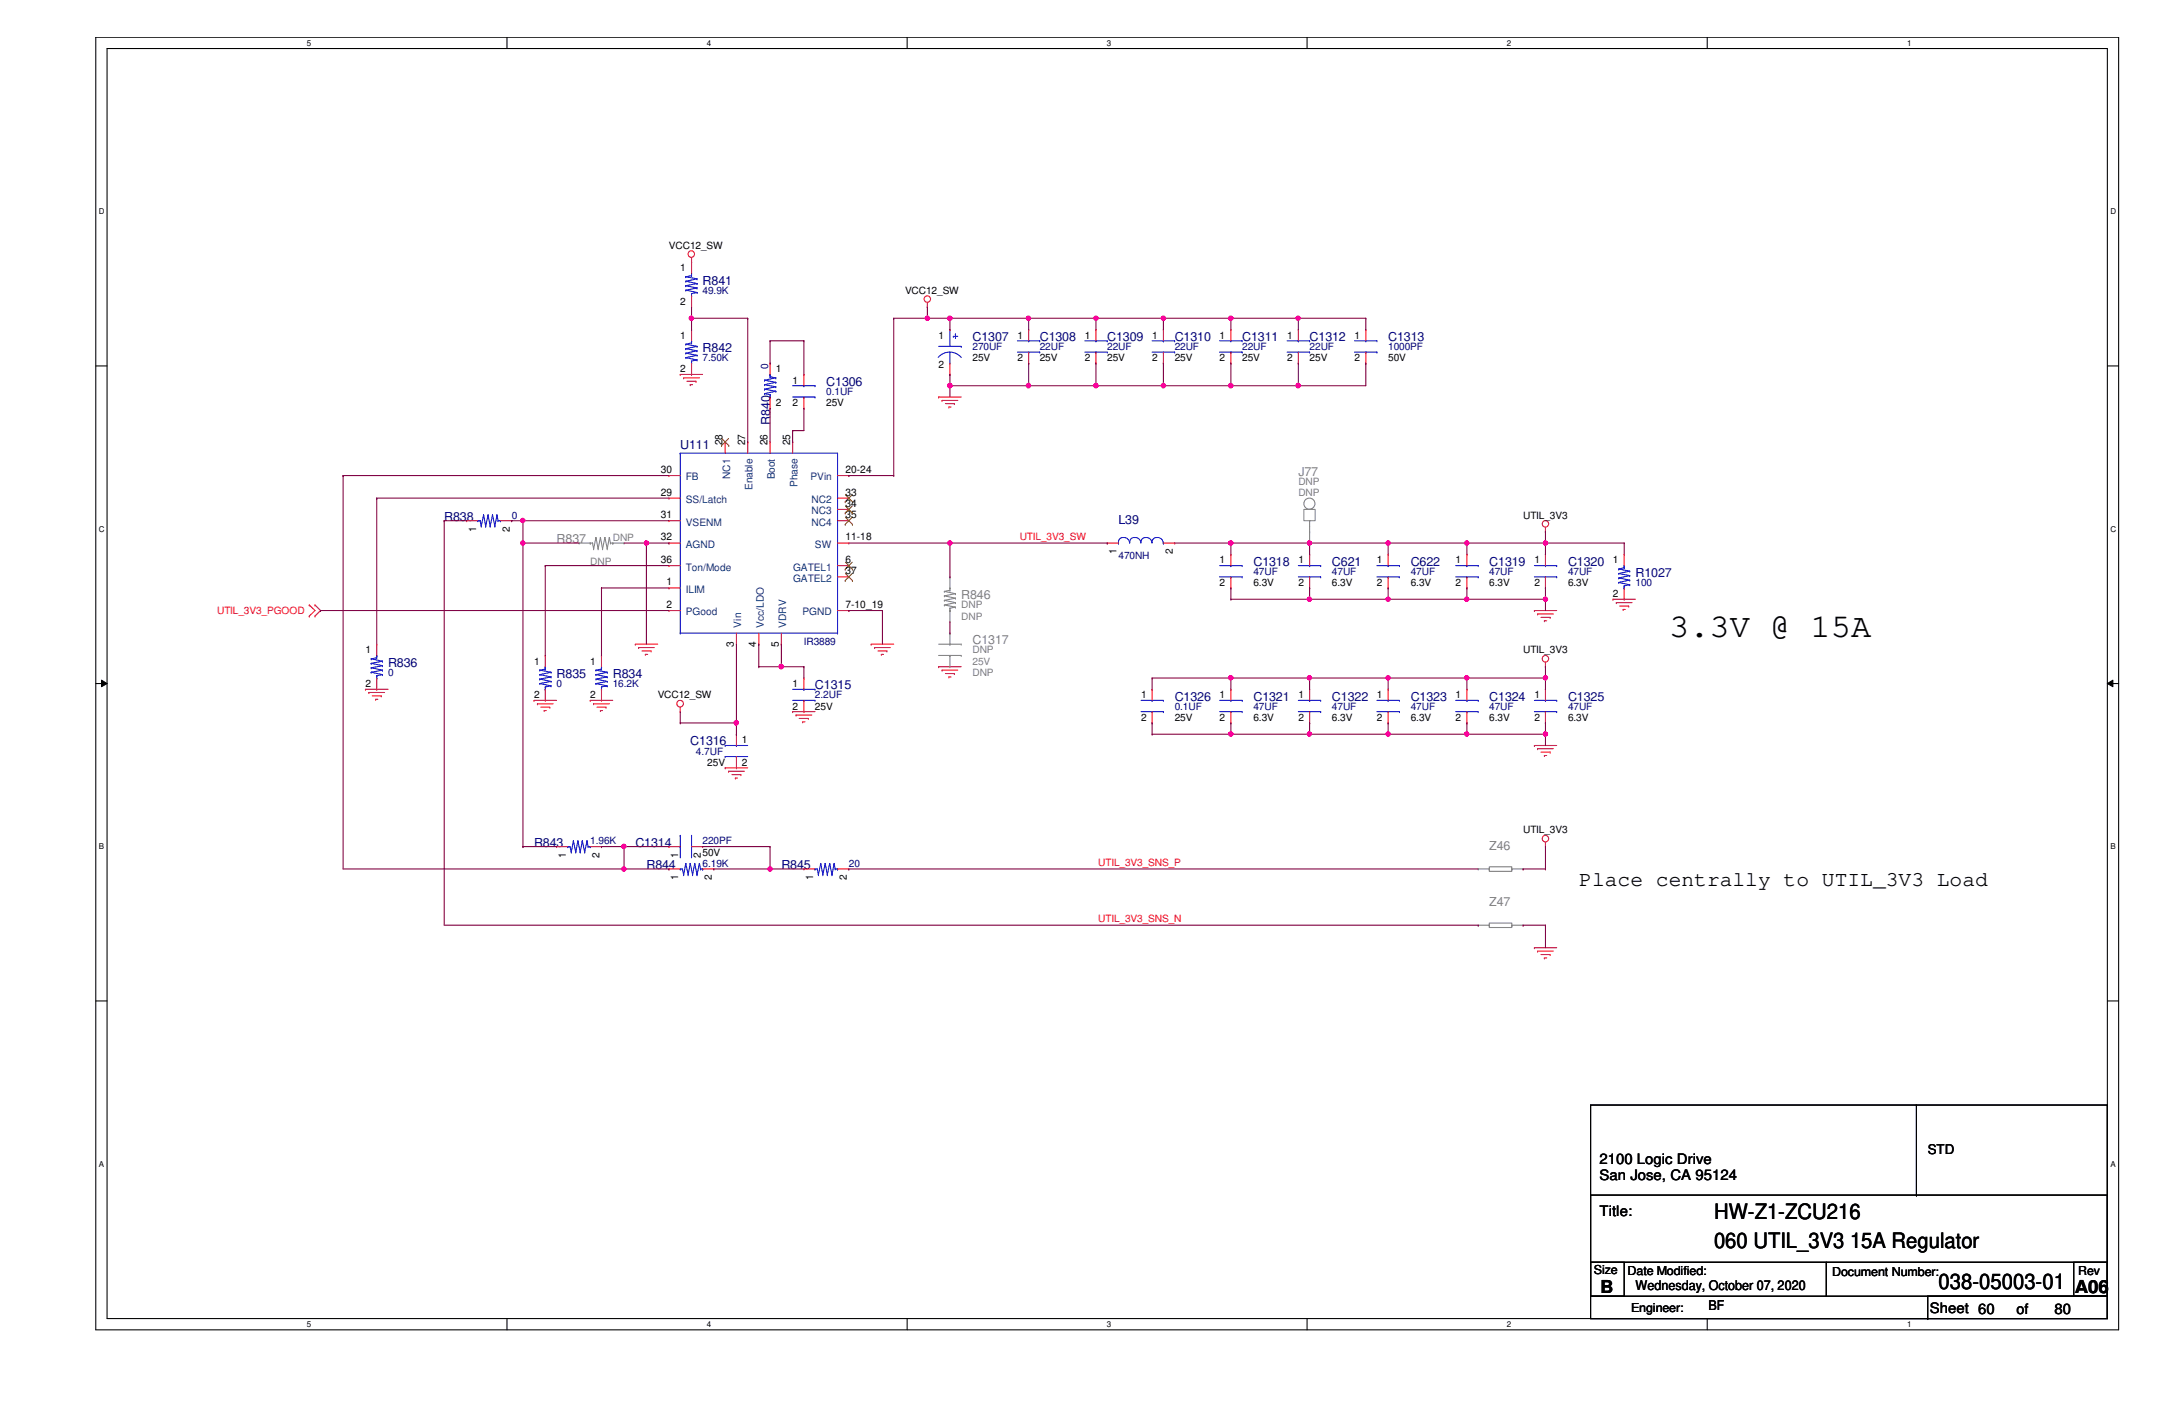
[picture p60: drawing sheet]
<svg xmlns="http://www.w3.org/2000/svg" width="432mm" height="279mm" viewBox="0 0 432 279" stroke-linecap="round" stroke-linejoin="round" font-family="sans-serif">
<defs><g id="words">
<text font-size="6.7" x="332" y="126.7">3.3V @ 15A</text>
<g font-size="4.2">
<text x="314.1" y="176.2">Place centrally to UTIL_3V3 Load</text>
<text x="340.9" y="242.4">HW-Z1-ZCU216</text>
<text x="340.9" y="248.2">060 UTIL_3V3 15A Regulator</text>
<text x="385.6" y="256.4">038-05003-01</text>
</g>
<g font-size="3.6">
<text x="318.3" y="257">B</text>
<text x="412.7" y="257">A06</text>
</g>
<g font-size="2.9">
<text x="318.1" y="231.5">2100 Logic Drive</text>
<text x="318.1" y="234.7">San Jose, CA 95124</text>
<text x="318.1" y="241.8">Title:</text>
<text x="383.8" y="261">Sheet 60</text>
<text x="401.1" y="261.2">of</text>
<text x="408.6" y="261.2">80</text>
</g>
<g font-size="2.7">
<text x="383.4" y="229.5">STD</text>
<text x="325.3" y="256.6">Wednesday, October 07, 2020</text>
<text x="339.8" y="260.6">BF</text>
</g>
<g font-size="2.5" fill="#000080">
<text x="139.7" y="56.6">R841</text>
<text x="139.7" y="70">R842</text>
<text x="193.4" y="67.8">C1307</text>
<text x="206.8" y="67.8">C1308</text>
<text x="220.2" y="67.8">C1309</text>
<text x="233.6" y="67.8">C1310</text>
<text x="247.1" y="67.8">C1311</text>
<text x="260.5" y="67.8">C1312</text>
<text x="276.1" y="67.8">C1313</text>
<text x="164.3" y="76.7">C1306</text>
<text x="135.3" y="89.2">U111</text>
<text x="153.2" y="84.5" transform="rotate(-90 153.2 84.5)">R840</text>
<text x="88.3" y="103.5">R838</text>
<text x="222.5" y="104.2">L39</text>
<text x="249.3" y="112.5">C1318</text>
<text x="264.9" y="112.5">C621</text>
<text x="280.6" y="112.5">C622</text>
<text x="296.2" y="112.5">C1319</text>
<text x="311.9" y="112.5">C1320</text>
<text x="325.3" y="114.7">R1027</text>
<text x="77.2" y="132.6">R836</text>
<text x="110.7" y="134.8">R835</text>
<text x="121.9" y="134.8">R834</text>
<text x="162.1" y="137.1">C1315</text>
<text x="233.6" y="139.3">C1326</text>
<text x="249.3" y="139.3">C1321</text>
<text x="264.9" y="139.3">C1322</text>
<text x="280.6" y="139.3">C1323</text>
<text x="296.2" y="139.3">C1324</text>
<text x="311.9" y="139.3">C1325</text>
<text x="137.3" y="148.3">C1316</text>
<text x="106.2" y="168.4">R843</text>
<text x="126.4" y="168.4">C1314</text>
<text x="128.6" y="172.8">R844</text>
<text x="155.4" y="172.8">R845</text>
</g>
<g font-size="2.5" fill="#808080">
<text x="258.2" y="94.6">J77</text>
<text x="110.7" y="108">R837</text>
<text x="191.2" y="119.2">R846</text>
<text x="193.4" y="128.1">C1317</text>
<text x="296.2" y="169">Z46</text>
<text x="296.2" y="180.2">Z47</text>
</g>
<g font-size="2.5">
<text x="317" y="253.3">Size</text>
<text x="323.7" y="253.5">Date Modified:</text>
<text x="364.4" y="253.7">Document Number:</text>
<text x="413.3" y="253.5">Rev</text>
<text x="324.4" y="260.9">Engineer:</text>
</g>
<g font-size="2">
<text x="133.1" y="49.5">VCC12_SW</text>
<text x="135.3" y="53.9">1</text>
<text x="180" y="58.4">VCC12_SW</text>
<text x="135.3" y="60.7">2</text>
<text x="135.3" y="67.4">1</text>
<text x="186.7" y="67.4">1</text>
<text x="193.4" y="71.8">25V</text>
<text x="202.4" y="67.4">1</text>
<text x="202.4" y="71.8">2</text>
<text x="206.8" y="71.8">25V</text>
<text x="215.8" y="67.4">1</text>
<text x="215.8" y="71.8">2</text>
<text x="220.2" y="71.8">25V</text>
<text x="229.2" y="67.4">1</text>
<text x="229.2" y="71.8">2</text>
<text x="233.6" y="71.8">25V</text>
<text x="242.6" y="67.4">1</text>
<text x="242.6" y="71.8">2</text>
<text x="247.1" y="71.8">25V</text>
<text x="256" y="67.4">1</text>
<text x="256" y="71.8">2</text>
<text x="260.5" y="71.8">25V</text>
<text x="269.4" y="67.4">1</text>
<text x="269.4" y="71.8">2</text>
<text x="276.1" y="71.8">50V</text>
<text x="135.3" y="74">2</text>
<text x="154.3" y="74">1</text>
<text x="157.6" y="76.3">1</text>
<text x="186.7" y="73.2">2</text>
<text x="154.3" y="80.8">2</text>
<text x="157.6" y="80.8">2</text>
<text x="164.3" y="80.8">25V</text>
<text x="143.7" y="88.6" transform="rotate(-90 143.7 88.6)">28</text>
<text x="148.2" y="88.6" transform="rotate(-90 148.2 88.6)">27</text>
<text x="152.7" y="88.6" transform="rotate(-90 152.7 88.6)">26</text>
<text x="157.1" y="88.6" transform="rotate(-90 157.1 88.6)">25</text>
<text x="131.4" y="94.1">30</text>
<text x="168.1" y="94.1">20-24</text>
<text x="131.4" y="98.6">29</text>
<text x="168.1" y="98.6">33</text>
<text x="168.1" y="100.8">34</text>
<text x="94.7" y="105.7" transform="rotate(-90 94.7 105.7)">1</text>
<text x="101.4" y="105.7" transform="rotate(-90 101.4 105.7)">2</text>
<text x="131.4" y="103">31</text>
<text x="131.4" y="107.5">32</text>
<text x="168.1" y="107.5">11-18</text>
<text x="168.1" y="103">35</text>
<text x="302.9" y="103.1">UTIL_3V3</text>
<text x="131.4" y="112">36</text>
<text x="168.1" y="112">6</text>
<text x="222.1" y="110.2" transform="rotate(-90 222.1 110.2)">1</text>
<text x="233.3" y="110.2" transform="rotate(-90 233.3 110.2)">2</text>
<text x="242.6" y="112.1">1</text>
<text x="258.2" y="112.1">1</text>
<text x="273.9" y="112.1">1</text>
<text x="289.5" y="112.1">1</text>
<text x="305.2" y="112.1">1</text>
<text x="320.8" y="112.1">1</text>
<text x="132.6" y="116.4">1</text>
<text x="168.1" y="114.2">37</text>
<text x="242.6" y="116.5">2</text>
<text x="249.3" y="116.5">6.3V</text>
<text x="258.2" y="116.5">2</text>
<text x="264.9" y="116.5">6.3V</text>
<text x="273.9" y="116.5">2</text>
<text x="280.6" y="116.5">6.3V</text>
<text x="289.5" y="116.5">2</text>
<text x="296.2" y="116.5">6.3V</text>
<text x="305.2" y="116.5">2</text>
<text x="311.9" y="116.5">6.3V</text>
<text x="320.8" y="118.7">2</text>
<text x="132.6" y="120.9">2</text>
<text x="168.1" y="120.9">7-10_19</text>
<text x="72.7" y="129.9">1</text>
<text x="146" y="128.6" transform="rotate(-90 146 128.6)">3</text>
<text x="150.4" y="128.6" transform="rotate(-90 150.4 128.6)">4</text>
<text x="154.9" y="128.6" transform="rotate(-90 154.9 128.6)">5</text>
<text x="302.9" y="129.9">UTIL_3V3</text>
<text x="72.7" y="136.7">2</text>
<text x="106.2" y="132.2">1</text>
<text x="117.4" y="132.2">1</text>
<text x="157.6" y="136.7">1</text>
<text x="106.2" y="138.9">2</text>
<text x="117.4" y="138.9">2</text>
<text x="130.8" y="138.9">VCC12_SW</text>
<text x="157.6" y="141.1">2</text>
<text x="162.1" y="141.1">25V</text>
<text x="226.9" y="138.9">1</text>
<text x="226.9" y="143.3">2</text>
<text x="233.6" y="143.3">25V</text>
<text x="242.6" y="138.9">1</text>
<text x="242.6" y="143.3">2</text>
<text x="249.3" y="143.3">6.3V</text>
<text x="258.2" y="138.9">1</text>
<text x="258.2" y="143.3">2</text>
<text x="264.9" y="143.3">6.3V</text>
<text x="273.9" y="138.9">1</text>
<text x="273.9" y="143.3">2</text>
<text x="280.6" y="143.3">6.3V</text>
<text x="289.5" y="138.9">1</text>
<text x="289.5" y="143.3">2</text>
<text x="296.2" y="143.3">6.3V</text>
<text x="305.2" y="138.9">1</text>
<text x="305.2" y="143.3">2</text>
<text x="311.9" y="143.3">6.3V</text>
<text x="147.6" y="147.8">1</text>
<text x="140.7" y="152.3">25V</text>
<text x="147.6" y="152.3">2</text>
<text x="302.9" y="165.7">UTIL_3V3</text>
<text x="112.6" y="170.6" transform="rotate(-90 112.6 170.6)">1</text>
<text x="119.3" y="170.6" transform="rotate(-90 119.3 170.6)">2</text>
<text x="134.9" y="170.6" transform="rotate(-90 134.9 170.6)">1</text>
<text x="139.4" y="170.6" transform="rotate(-90 139.4 170.6)">2</text>
<text x="139.7" y="170.2">50V</text>
<text x="134.9" y="175" transform="rotate(-90 134.9 175)">1</text>
<text x="141.6" y="175" transform="rotate(-90 141.6 175)">2</text>
<text x="161.8" y="175" transform="rotate(-90 161.8 175)">1</text>
<text x="168.4" y="175" transform="rotate(-90 168.4 175)">2</text>
</g>
<g font-size="2" fill="#000080">
<text x="139.7" y="58.4">49.9K</text>
<text x="139.7" y="71.8">7.50K</text>
<text x="193.4" y="69.6">270UF</text>
<text x="206.8" y="69.6">22UF</text>
<text x="220.2" y="69.6">22UF</text>
<text x="233.6" y="69.6">22UF</text>
<text x="247.1" y="69.6">22UF</text>
<text x="260.5" y="69.6">22UF</text>
<text x="276.1" y="69.6">1000PF</text>
<text x="152.8" y="73.4" transform="rotate(-90 152.8 73.4)">0</text>
<text x="164.3" y="78.5">0.1UF</text>
<text x="101.8" y="103.1">0</text>
<text x="222.5" y="111.2">470NH</text>
<text x="249.3" y="114.3">47UF</text>
<text x="264.9" y="114.3">47UF</text>
<text x="280.6" y="114.3">47UF</text>
<text x="296.2" y="114.3">47UF</text>
<text x="311.9" y="114.3">47UF</text>
<text x="325.3" y="116.5">100</text>
<text x="159.9" y="128.4">IR3889</text>
<text x="77.2" y="134.4">0</text>
<text x="110.7" y="136.7">0</text>
<text x="121.9" y="136.7">16.2K</text>
<text x="162.1" y="138.9">2.2UF</text>
<text x="233.6" y="141.1">0.1UF</text>
<text x="249.3" y="141.1">47UF</text>
<text x="264.9" y="141.1">47UF</text>
<text x="280.6" y="141.1">47UF</text>
<text x="296.2" y="141.1">47UF</text>
<text x="311.9" y="141.1">47UF</text>
<text x="138.4" y="150.1">4.7UF</text>
<text x="117.4" y="167.9">1.96K</text>
<text x="139.7" y="167.9">220PF</text>
<text x="139.7" y="172.4">6.19K</text>
<text x="168.8" y="172.4">20</text>
</g>
<g font-size="2" fill="#004080">
<text x="136.4" y="95.5">FB</text>
<text x="145.2" y="95.2" transform="rotate(-90 145.2 95.2)">NC1</text>
<text x="154.1" y="95.3" transform="rotate(-90 154.1 95.3)">Boot</text>
<text x="161.2" y="95.5">PVin</text>
<text x="136.4" y="100">SS/Latch</text>
<text x="149.7" y="97.5" transform="rotate(-90 149.7 97.5)">Enable</text>
<text x="158.6" y="96.9" transform="rotate(-90 158.6 96.9)">Phase</text>
<text x="161.4" y="100">NC2</text>
<text x="136.4" y="104.5">VSENM</text>
<text x="161.4" y="104.5">NC4</text>
<text x="161.4" y="102.3">NC3</text>
<text x="136.4" y="109">AGND</text>
<text x="136.4" y="113.5">Ton/Mode</text>
<text x="157.7" y="113.5">GATEL1</text>
<text x="162.1" y="109">SW</text>
<text x="136.4" y="117.9">ILIM</text>
<text x="157.7" y="115.7">GATEL2</text>
<text x="136.4" y="122.4">PGood</text>
<text x="147.4" y="124.8" transform="rotate(-90 147.4 124.8)">Vin</text>
<text x="151.9" y="124.8" transform="rotate(-90 151.9 124.8)">Vcc/LDO</text>
<text x="156.4" y="124.8" transform="rotate(-90 156.4 124.8)">VDRV</text>
<text x="159.6" y="122.4">PGND</text>
</g>
<g font-size="2" fill="#808080">
<text x="258.2" y="96.4">DNP</text>
<text x="258.2" y="98.6">DNP</text>
<text x="121.9" y="107.6">DNP</text>
<text x="117.4" y="112.3">DNP</text>
<text x="191.2" y="121">DNP</text>
<text x="191.2" y="123.2">DNP</text>
<text x="193.4" y="129.9">DNP</text>
<text x="193.4" y="132.2">25V</text>
<text x="193.4" y="134.4">DNP</text>
</g>
<g font-size="2" fill="#f00">
<text x="202.8" y="107.3">UTIL_3V3_SW</text>
<text x="43.2" y="122.1">UTIL_3V3_PGOOD</text>
<text x="218.4" y="172.1">UTIL_3V3_SNS_P</text>
<text x="218.4" y="183.3">UTIL_3V3_SNS_N</text>
</g>
<g font-size="1.6">
<text x="61" y="9.1">5</text>
<text x="140.6" y="9.1">4</text>
<text x="220.2" y="9.1">3</text>
<text x="299.7" y="9.1">2</text>
<text x="379.3" y="9.1">1</text>
<text x="19.6" y="42.6">D</text>
<text x="419.7" y="42.6">D</text>
<text x="19.6" y="105.7">C</text>
<text x="419.7" y="105.7">C</text>
<text x="19.6" y="168.9">B</text>
<text x="419.7" y="168.9">B</text>
<text x="19.6" y="232">A</text>
<text x="419.7" y="232">A</text>
<text x="61" y="263.9">5</text>
<text x="140.6" y="263.9">4</text>
<text x="220.2" y="263.9">3</text>
<text x="299.7" y="263.9">2</text>
<text x="379.3" y="263.9">1</text>
</g>
</g></defs>
<path d="M19.1 7.4h402.3v257.1h-402.3zM21.3 9.7h397.8v252.5h-397.8z" fill="none" stroke="#000" stroke-width=".21"/>
<g fill="#fff">
<path d="M61 7.7h.9v1.7h-.9z"/>
<path d="M61 262.5h.9v1.7h-.9z"/>
</g>
<path d="M100.8 7.4v2.3M100.8 262.2v2.3" fill="none" stroke="#000" stroke-width=".21"/>
<g fill="#fff">
<path d="M140.6 7.7h.9v1.7h-.9z"/>
<path d="M140.6 262.5h.9v1.7h-.9z"/>
</g>
<path d="M180.4 7.4v2.3M180.4 262.2v2.3" fill="none" stroke="#000" stroke-width=".21"/>
<g fill="#fff">
<path d="M220.2 7.7h.9v1.7h-.9z"/>
<path d="M220.2 262.5h.9v1.7h-.9z"/>
</g>
<path d="M260 7.4v2.3M260 262.2v2.3" fill="none" stroke="#000" stroke-width=".21"/>
<g fill="#fff">
<path d="M299.7 7.7h.9v1.7h-.9z"/>
<path d="M299.7 262.5h.9v1.7h-.9z"/>
</g>
<path d="M339.6 7.4v2.3M339.6 262.2v2.3" fill="none" stroke="#000" stroke-width=".21"/>
<g fill="#fff">
<path d="M379.3 7.7h.9v1.7h-.9z"/>
<path d="M379.3 262.5h.9v1.7h-.9z"/>
<path d="M19.6 41.2h1.2v1.8h-1.2z"/>
<path d="M419.7 41.2h1.2v1.8h-1.2z"/>
<path d="M19.6 104.3h1.2v1.8h-1.2z"/>
<path d="M419.7 104.3h1.2v1.8h-1.2z"/>
</g>
<path d="M19.1 72.8h2.2M419.1 72.8h2.3" fill="none" stroke="#000" stroke-width=".21"/>
<g fill="#fff">
<path d="M19.6 167.5h1.1v1.7h-1.1z"/>
<path d="M419.7 167.5h1.1v1.7h-1.1z"/>
</g>
<path d="M19.1 135.9h2.2M419.1 135.9h2.3" fill="none" stroke="#000" stroke-width=".21"/>
<path d="M20.2 135.3l1.1 .6-1.1 .7zM419.1 135.9l1.1-.6v1.3z" fill="#000"/>
<path d="M20.2 135.3l1.1 .6-1.1 .7zM419.1 135.9l1.1-.6v1.3z" fill="none" stroke="#000" stroke-width=".2"/>
<g fill="#fff">
<path d="M19.6 230.6h1.1v1.8h-1.1z"/>
<path d="M419.7 230.6h1.1v1.8h-1.1z"/>
</g>
<g fill="none" stroke="#000" stroke-width=".21">
<path d="M19.1 199.1h2.2M419.1 199.1h2.3M316.4 219.8h102.7v42.4h-102.7zM381.2 219.8v17.9M316.4 237.7h102.7v13.3h-102.7zM381.2 237.7h.1M316.4 251h46.9v6.8h-46.9zM316.4 251h6.6v6.8h-6.6zM363.3 251h55.8v6.8h-55.8zM383.4 257.8h35.7v4.4h-35.7zM412.5 251h6.6v6.8h-6.6zM316.4 262.2h67"/>
<path d="M383.4 262.2h.1"/>
</g>
<g fill="none" stroke="#f00" stroke-width=".21">
<path d="M137.5 52.1h.1M137.5 51.2v3.2M137.5 58.8v2.2M135.3 74.5h.1M135.3 74.5h4.4M136 75.1h.1M136 75.1h3.1M136.6 75.8h1.8M137.3 76.5h.1M137.3 76.5h.5M137.5 65.5h.1M137.5 74.5h.1"/>
<path d="M137.5 61h.1M137.5 65.5v2.3M137.5 72.2v2.3M138.4 75.8h.1M153.2 72.2h.1M153.2 72.2v2.3M153.2 79v2.2M159.9 74.5h.1M159.9 74.5v2.2M159.9 79v2.2M184.4 61h.1M184.4 60.2v.8"/>
<path d="M186.7 79h.1M186.7 79h4.5M187.4 79.6h.1M187.4 79.6h3.1M188.9 65.5h.1M188.9 74.5h.1M188.9 72.2v2.3M204.6 65.5h.1M204.6 72.2h.1M204.6 65.5v2.3M204.6 70v2.2M218 65.5h.1"/>
<path d="M218 72.2h.1M218 65.5v2.3M218 70v2.2M231.4 65.5h.1M231.4 72.2h.1M231.4 65.5v2.3M231.4 70v2.2M244.8 65.5h.1M244.8 72.2h.1M244.8 65.5v2.3M244.8 70v2.2M258.2 65.5h.1"/>
<path d="M258.2 72.2h.1M258.2 65.5v2.3M258.2 70v2.2M271.7 65.5h.1M271.7 72.2h.1M271.7 65.5v2.3M271.7 70v2.2M133.1 94.6h.1M133.1 99.1h.1M133.1 94.6h2.2M133.1 99.1h2.2M144.2 87.9h.1"/>
<path d="M144.2 87.9v2.2M148.7 87.9h.1M148.7 87.9v2.2M153.2 81.2h.1M153.2 87.9h.1M153.2 87.9v2.2M157.6 87.9h.1M157.6 87.9v2.2M159.9 81.2h.1M166.6 94.6h2.2M166.6 99.1h2.2M168.8 94.6h.1"/>
<path d="M168.8 99.1h.1M188 80.3h1.8M188.7 80.9h.1M188.7 80.9h.4M189.8 80.3h.1M92.8 103.5h.1M92.8 103.5h2.2M99.5 103.5h2.3M101.8 103.5h.1M133.1 103.5h.1M133.1 108h.1M133.1 112.5h.1"/>
<path d="M133.1 116.9h.1M133.1 103.5h2.2M133.1 108h2.2M133.1 112.5h2.2M133.1 116.9h2.2M166.6 103.5h2.2M166.6 108h2.2M166.6 112.5h2.2M166.6 114.7h2.2M166.6 101.3h2.2M168.8 108h.1M168.8 112.5h.1"/>
<path d="M168.8 114.7h.1M168.8 103.5h.1M168.8 101.3h.1M220.2 108h.1M220.2 108h2.3M231.4 108h2.2M233.6 108h.1M244.8 110.2h.1M244.8 116.9h.1M244.8 110.2v2.3M244.8 114.7v2.2M260.5 110.2h.1"/>
<path d="M260.5 116.9h.1M260.5 110.2v2.3M260.5 114.7v2.2M276.1 110.2h.1M276.1 116.9h.1M276.1 110.2v2.3M276.1 114.7v2.2M291.8 110.2h.1M291.8 116.9h.1M291.8 110.2v2.3M291.8 114.7v2.2M307.4 105.7h.1"/>
<path d="M307.4 110.2h.1M307.4 116.9h.1M307.4 104.9v.8M307.4 110.2v2.3M307.4 114.7v2.2M320.8 119.2h.1M320.8 119.2h4.5M321.5 119.8h.1M321.5 119.8h3.1M323 110.2h.1M323 119.2h.1M323 110.2v2.3"/>
<path d="M323 116.9v2.3M61.5 122.5h.1M61.5 120.3h.1M61.5 120.3l1.2 1.1-1.2 1.1M62.7 120.3h.1M62.7 122.5h.1M62.7 120.3l1.1 1.1-1.1 1.1M72.7 137.1h.1M72.7 137.1h4.5M73.4 137.7h.1M73.4 137.7h3.1M74 138.4h1.8"/>
<path d="M74.7 139.1h.1M74.7 139.1h.4M74.9 128.1h.1M74.9 137.1h.1M74.9 128.1v2.2M74.9 134.8v2.3M75.8 138.4h.1M106.2 139.3h.1M106.2 139.3h4.5M106.9 140h.1M106.9 140h3.1M108.5 130.3h.1"/>
<path d="M108.5 139.3h.1M108.5 130.3v2.3M108.5 137.1v2.2M117.4 139.3h.1M117.4 139.3h4.5M118.1 140h.1M118.1 140h3.1M119.6 130.3h.1M119.6 139.3h.1M119.6 130.3v2.3M119.6 137.1v2.2M126.4 128.1h.1"/>
<path d="M126.4 128.1h4.4M127 128.8h.1M127 128.8h3.1M127.7 129.5h1.8M128.4 130.1h.1M128.4 130.1h.4M129.5 129.5h.1M133.1 121.4h.1M133.1 121.4h2.2M146.5 128.1h.1M146.5 125.9v2.2M150.9 128.1h.1"/>
<path d="M150.9 125.9v2.2M155.4 128.1h.1M155.4 125.9v2.2M159.9 134.8h.1M159.9 134.8v2.3M159.9 139.3v2.2M166.6 121.4h2.2M168.8 121.4h.1M173.3 128.1h.1M173.3 128.1h4.5M173.9 128.8h.1M173.9 128.8h3.2"/>
<path d="M174.6 129.5h1.8M175.3 130.1h.1M175.3 130.1h.4M176.4 129.5h.1M186.7 132.6h.1M186.7 132.6h4.5M187.4 133.3h.1M187.4 133.3h3.1M188 133.9h1.8M188.7 134.6h.1M188.7 134.6h.4M189.8 133.9h.1"/>
<path d="M229.2 137.1h.1M229.2 137.1v2.2M244.8 137.1h.1M244.8 137.1v2.2M260.5 137.1h.1M260.5 137.1v2.2M276.1 137.1h.1M276.1 137.1v2.2M291.8 137.1h.1M291.8 137.1v2.2M305.2 121.4h.1M305.2 121.4h4.4"/>
<path d="M305.8 122.1h.1M305.8 122.1h3.1M306.5 122.8h1.8M307.2 123.4h.1M307.2 123.4h.4M307.4 132.6h.1M307.4 137.1h.1M307.4 131.7v.9M307.4 137.1v2.2M308.3 122.8h.1M322.2 120.5h1.7M322.8 121.2h.1"/>
<path d="M322.8 121.2h.5M323.9 120.5h.1M107.6 140.6h1.7M108.2 141.3h.1M108.2 141.3h.5M109.3 140.6h.1M118.7 140.6h1.8M119.4 141.3h.1M119.4 141.3h.4M120.5 140.6h.1M135.3 141.5h.1M135.3 140.6v.9"/>
<path d="M144.2 152.7h.1M144.2 152.7h4.5M144.9 153.4h.1M144.9 153.4h3.1M145.6 154.1h1.8M146.3 154.7h.1M146.3 154.7h.4M146.5 146h.1M146.5 152.7h.1M146.5 146v2.3M146.5 150.5v2.2M147.4 154.1h.1"/>
<path d="M157.6 141.5h.1M157.6 141.5h4.5M158.3 142.2h.1M158.3 142.2h3.2M159 142.9h1.8M159.6 143.6h.1M159.6 143.6h.5M159.9 141.5h.1M160.8 142.9h.1M229.2 143.8h.1M229.2 141.5v2.3M244.8 143.8h.1"/>
<path d="M244.8 141.5v2.3M260.5 143.8h.1M260.5 141.5v2.3M276.1 143.8h.1M276.1 141.5v2.3M291.8 143.8h.1M291.8 141.5v2.3M305.2 148.3h.1M305.2 148.3h4.4M305.8 148.9h.1M305.8 148.9h3.1M306.5 149.6h1.8"/>
<path d="M307.2 150.2h.1M307.2 150.2h.4M307.4 143.8h.1M307.4 141.5v2.3M308.3 149.6h.1M110.7 168.4h.1M110.7 168.4h2.2M117.4 168.4h2.2M119.6 168.4h.1M133.1 172.8h.1M133.1 168.4h.1M133.1 172.8h2.2"/>
<path d="M133.1 168.4h2.2M137.5 168.4h2.2M139.7 168.4h.1M139.7 172.8h2.3M142 172.8h.1M159.9 172.8h.1M159.9 172.8h2.2M166.6 172.8h2.2M168.8 172.8h.1M307.4 168.4h.1M307.4 167.5v.9M305.2 188.5h.1"/>
<path d="M305.2 188.5h4.4M305.8 189.1h.1M305.8 189.1h3.1M306.5 189.8h1.8M307.2 190.5h.1M307.2 190.5h.4M308.3 189.8h.1"/>
<circle cx="137.5" cy="50.5" r=".65"/>
<circle cx="184.4" cy="59.5" r=".64"/>
<circle cx="307.4" cy="104.2" r=".64"/>
<circle cx="135.3" cy="139.9" r=".66"/>
<circle cx="307.4" cy="131" r=".65"/>
<circle cx="307.4" cy="166.8" r=".65"/>
</g>
<g fill="none" stroke="#00f" stroke-width=".21">
<path d="M136.4 57.7h.1M136.4 56.8h.1M136.4 55.9h.1M136.4 55h.1M136.4 55l2.2 .5M136.4 57.7l2.2 .5M136.4 56.8l2.2 .5M136.4 55.9l2.2 .5M137.5 54.4h.1M137.5 58.8h.1M137.5 58.4h.1M137.5 54.8h.1"/>
<path d="M137.5 54.4v.4M137.5 58.4v.4M137.5 54.8l-1.1 .2M138.6 55.5h.1M138.6 58.2h.1M138.6 57.3h.1M138.6 56.4h.1M138.6 58.2l-1.1 .2M138.6 57.3l-2.2 .4M138.6 56.4l-2.2 .4M138.6 55.5l-2.2 .4M136.4 71.1h.1"/>
<path d="M136.4 70.2h.1M136.4 69.3h.1M136.4 68.5h.1M136.4 68.5l2.2 .4M136.4 71.1l2.2 .5M136.4 70.2l2.2 .5M136.4 69.3l2.2 .5M137.5 67.8h.1M137.5 72.2h.1M137.5 71.8h.1M137.5 68.2h.1M137.5 67.8v.4"/>
<path d="M137.5 71.8v.4M137.5 68.2l-1.1 .3M138.6 68.9h.1M138.6 71.6h.1M138.6 70.7h.1M138.6 69.8h.1M138.6 71.6l-1.1 .2M138.6 70.7l-2.2 .4M138.6 69.8l-2.2 .4M138.6 68.9l-2.2 .4M152.1 75.6h.1M152.1 78.3h.1"/>
<path d="M152.1 77.4h.1M152.1 76.5h.1M152.1 78.3l1.1 .2M152.1 77.4l2.2 .4M152.1 76.5l2.2 .4M152.1 75.6l2.2 .4M153.2 74.5h.1M153.2 79h.1M153.2 78.5h.1M153.2 74.9h.1M153.2 74.5v.4M153.2 78.5v.5"/>
<path d="M153.2 74.9l1.1 .2M154.3 77.8h.1M154.3 76.9h.1M154.3 76h.1M154.3 75.1h.1M154.3 75.1l-2.2 .5M154.3 77.8l-2.2 .5M154.3 76.9l-2.2 .5M154.3 76l-2.2 .5M157.6 79h4.5M157.6 76.7h4.5M159.9 79h.1"/>
<path d="M159.9 76.7h.1M162.1 79h.1M162.1 76.7h.1M186.6 71.1a3 3 0 0 1 4.6 0M186.7 68.9h4.5M188.9 72.2h.1M188.9 65.5h.1M188.9 65.5v3.4M188.9 70v2.2M189.6 66.9h.1M189.6 66.9h.9M190 66.4h.1"/>
<path d="M190 66.4v.9M191.2 68.9h.1M202.4 70h4.4M202.4 67.8h4.4M204.6 70h.1M204.6 67.8h.1M206.8 70h.1M206.8 67.8h.1M215.8 70h4.4M215.8 67.8h4.4M218 70h.1M218 67.8h.1"/>
<path d="M220.2 70h.1M220.2 67.8h.1M229.2 70h4.4M229.2 67.8h4.4M231.4 70h.1M231.4 67.8h.1M233.6 70h.1M233.6 67.8h.1M242.6 70h4.5M242.6 67.8h4.5M244.8 70h.1M244.8 67.8h.1"/>
<path d="M247.1 70h.1M247.1 67.8h.1M256 70h4.5M256 67.8h4.5M258.2 70h.1M258.2 67.8h.1M260.5 70h.1M260.5 67.8h.1M269.4 70h4.5M269.4 67.8h4.5M271.7 70h.1M271.7 67.8h.1"/>
<path d="M273.9 70h.1M273.9 67.8h.1M135.3 90.1h.1M135.3 90.1h31.3M135.3 90.1v35.8M166.6 90.1h.1M166.6 90.1v35.8M95 103.5h.1M95 103.5h.5M95.5 103.5h.1M95.5 103.5l.2 1.1M95.7 104.6h.1"/>
<path d="M96.2 102.4h.1M96.2 102.4l-.5 2.2M96.2 102.4l.4 2.2M96.6 104.6h.1M97.1 102.4h.1M97.1 102.4l.4 2.2M97.1 102.4l-.5 2.2M97.5 104.6h.1M98 102.4h.1M98 102.4l.4 2.2M98 102.4l-.5 2.2M98.4 104.6h.1"/>
<path d="M98.8 102.4h.1M98.8 102.4l.3 1.1M98.8 102.4l-.4 2.2M99.1 103.5h.1M99.1 103.5h.4M99.5 103.5h.1M222.5 108h.1M223.5 106.9a.9 .9 0 0 0-1 1M223.6 106.9a1.09 1.09 0 0 1 1.1 1.1M225.8 106.9a.9 .9 0 0 0-1.1 1M225.8 106.9a1.09 1.09 0 0 1 1.1 1.1M228 106.9a.9 .9 0 0 0-1.1 1"/>
<path d="M228 106.9a1.08 1.08 0 0 1 1.1 1.1M229.2 107.9a1.1 1.1 0 0 1 1.1-1 1.1 1.1 0 0 1 1.1 1.1M231.4 108h.1M242.6 114.7h4.5M242.6 112.5h4.5M244.8 114.7h.1M244.8 112.5h.1M247.1 114.7h.1M247.1 112.5h.1M258.2 114.7h4.5M258.2 112.5h4.5M260.5 114.7h.1"/>
<path d="M260.5 112.5h.1M262.7 114.7h.1M262.7 112.5h.1M273.9 114.7h4.4M273.9 112.5h4.4M276.1 114.7h.1M276.1 112.5h.1M278.3 114.7h.1M278.3 112.5h.1M289.5 114.7h4.5M289.5 112.5h4.5M291.8 114.7h.1"/>
<path d="M291.8 112.5h.1M294 114.7h.1M294 112.5h.1M305.2 114.7h4.4M305.2 112.5h4.4M307.4 114.7h.1M307.4 112.5h.1M309.6 114.7h.1M309.6 112.5h.1M321.9 115.8h.1M321.9 114.9h.1M321.9 114h.1"/>
<path d="M321.9 113.2h.1M321.9 113.2l2.2 .4M321.9 115.8l2.2 .5M321.9 114.9l2.2 .5M321.9 114l2.2 .5M323 112.5h.1M323 116.9h.1M323 116.5h.1M323 112.9h.1M323 112.5v.4M323 116.5v.4M323 112.9l-1.1 .3"/>
<path d="M324.1 113.6h.1M324.1 116.3h.1M324.1 115.4h.1M324.1 114.5h.1M324.1 116.3l-1.1 .2M324.1 115.4l-2.2 .4M324.1 114.5l-2.2 .4M324.1 113.6l-2.2 .4M73.8 133.7h.1M73.8 132.8h.1M73.8 131.9h.1M73.8 131h.1"/>
<path d="M73.8 131l2.3 .5M73.8 133.7l2.3 .5M73.8 132.8l2.3 .5M73.8 131.9l2.3 .5M74.9 130.3h.1M74.9 134.8h.1M74.9 134.4h.1M74.9 130.8h.1M74.9 130.3v.5M74.9 134.4v.4M74.9 130.8l-1.1 .2M76.1 131.5h.1"/>
<path d="M76.1 134.2h.1M76.1 133.3h.1M76.1 132.4h.1M76.1 134.2l-1.2 .2M76.1 133.3l-2.3 .4M76.1 132.4l-2.3 .4M76.1 131.5l-2.3 .4M107.4 135.9h.1M107.4 135h.1M107.4 134.2h.1M107.4 133.3h.1M107.4 133.3l2.2 .4"/>
<path d="M107.4 135.9l2.2 .5M107.4 135l2.2 .5M107.4 134.2l2.2 .4M108.5 132.6h.1M108.5 137.1h.1M108.5 136.6h.1M108.5 133.1h.1M108.5 132.6v.5M108.5 136.6v.5M108.5 133.1l-1.1 .2M109.6 133.7h.1M109.6 136.4h.1"/>
<path d="M109.6 135.5h.1M109.6 134.6h.1M109.6 136.4l-1.1 .2M109.6 135.5l-2.2 .4M109.6 134.6l-2.2 .4M109.6 133.7l-2.2 .5M118.5 135.9h.1M118.5 135h.1M118.5 134.2h.1M118.5 133.3h.1M118.5 133.3l2.3 .4M118.5 135.9l2.3 .5"/>
<path d="M118.5 135l2.3 .5M118.5 134.2l2.3 .4M119.6 132.6h.1M119.6 137.1h.1M119.6 136.6h.1M119.6 133.1h.1M119.6 132.6v.5M119.6 136.6v.5M119.6 133.1l-1.1 .2M120.8 133.7h.1M120.8 136.4h.1M120.8 135.5h.1"/>
<path d="M120.8 134.6h.1M120.8 136.4l-1.2 .2M120.8 135.5l-2.3 .4M120.8 134.6l-2.3 .4M120.8 133.7l-2.3 .5M135.3 125.9h.1M135.3 125.9h31.3M157.6 139.3h4.5M157.6 137.1h4.5M159.9 139.3h.1M159.9 137.1h.1M162.1 139.3h.1"/>
<path d="M162.1 137.1h.1M166.6 125.9h.1M226.9 139.3h4.5M229.2 139.3h.1M231.4 139.3h.1M242.6 139.3h4.5M244.8 139.3h.1M247.1 139.3h.1M258.2 139.3h4.5M260.5 139.3h.1M262.7 139.3h.1M273.9 139.3h4.4"/>
<path d="M276.1 139.3h.1M278.3 139.3h.1M289.5 139.3h4.5M291.8 139.3h.1M294 139.3h.1M305.2 139.3h4.4M307.4 139.3h.1M309.6 139.3h.1M144.2 150.5h.1M144.2 148.3h.1M144.2 150.5h4.5M144.2 148.3h4.5"/>
<path d="M146.5 150.5h.1M146.5 148.3h.1M226.9 141.5h4.5M229.2 141.5h.1M231.4 141.5h.1M242.6 141.5h4.5M244.8 141.5h.1M247.1 141.5h.1M258.2 141.5h4.5M260.5 141.5h.1M262.7 141.5h.1M273.9 141.5h4.4"/>
<path d="M276.1 141.5h.1M278.3 141.5h.1M289.5 141.5h4.5M291.8 141.5h.1M294 141.5h.1M305.2 141.5h4.4M307.4 141.5h.1M309.6 141.5h.1M112.9 168.4h.1M112.9 168.4h.5M113.4 168.4h.1M113.4 168.4l.2 1.1"/>
<path d="M113.6 169.5h.1M114 167.2h.1M114 167.2l-.4 2.3M114 167.2l.5 2.3M114.5 169.5h.1M114.9 167.2h.1M114.9 167.2l.5 2.3M114.9 167.2l-.4 2.3M115.4 169.5h.1M115.8 167.2h.1M115.8 167.2l.5 2.3M115.8 167.2l-.4 2.3"/>
<path d="M116.3 169.5h.1M116.8 167.2h.1M116.8 167.2l.2 1.2M116.8 167.2l-.5 2.3M117 168.4h.1M117 168.4h.4M117.4 168.4h.1M135.3 172.8h.1M135.3 168.4h.1M135.3 166.1h.1M135.3 172.8h.4M135.3 166.1v4.5"/>
<path d="M135.7 172.8h.1M135.7 172.8l.3 1.1M136 173.9h.1M136.4 171.7h.1M136.4 171.7l-.4 2.2M136.4 171.7l.5 2.2M136.9 173.9h.1M137.3 171.7h.1M137.3 171.7l.5 2.2M137.3 171.7l-.4 2.2M137.5 168.4h.1M137.5 166.1h.1"/>
<path d="M137.5 166.1v4.5M137.8 173.9h.1M138.2 171.7h.1M138.2 171.7l.4 2.2M138.2 171.7l-.4 2.2M138.6 173.9h.1M139.1 171.7h.1M139.1 171.7l.2 1.1M139.1 171.7l-.5 2.2M139.3 172.8h.1M139.3 172.8h.4M139.7 172.8h.1"/>
<path d="M162.1 172.8h.1M162.1 172.8h.5M162.6 172.8h.1M162.6 172.8l.2 1.1M162.8 173.9h.1M163.2 171.7h.1M163.2 171.7l-.4 2.2M163.2 171.7l.5 2.2M163.7 173.9h.1M164.1 171.7h.1M164.1 171.7l.4 2.2M164.1 171.7l-.4 2.2"/>
<path d="M164.5 173.9h.1M165 171.7h.1M165 171.7l.5 2.2M165 171.7l-.5 2.2M165.5 173.9h.1M165.9 171.7h.1M165.9 171.7l.2 1.1M165.9 171.7l-.4 2.2M166.1 172.8h.1M166.1 172.8h.5M166.6 172.8h.1"/>
</g>
<g fill="none" stroke="#808080" stroke-width=".21">
<path d="M115.2 108h.1M115.2 108h2.7M117.4 108h.1M117.9 108h.1M117.9 108l.2 1.1M118.1 109.1h.1M118.5 106.9h.1M118.5 106.9l-.4 2.2M118.5 106.9l.5 2.2M119 109.1h.1M119.4 106.9h.1M119.4 106.9l.4 2.2"/>
<path d="M119.4 106.9l-.4 2.2M119.8 109.1h.1M120.3 106.9h.1M120.3 106.9l.5 2.2M120.3 106.9l-.5 2.2M120.8 109.1h.1M121.2 106.9h.1M121.2 106.9l.2 1.1M121.2 106.9l-.4 2.2M121.4 108h.1M121.4 108h2.7M121.9 108h.1"/>
<path d="M124.1 108h.1M187.8 119.4h.1M187.8 118.5h.1M187.8 117.6h.1M187.8 117.6l2.2 .5M187.8 119.4l2.2 .4M187.8 118.5l2.2 .5M188.9 116.9h.1M188.9 117.4h.1M188.9 114.7h.1M188.9 114.7v2.7M188.9 117.4l-1.1 .2"/>
<path d="M190 118.1h.1M190 119.8h.1M190 119h.1M190 119.8l-2.2 .5M190 119l-2.2 .4M190 118.1l-2.2 .4M259.3 101.3h2.3v2.2h-2.3zM260.5 105.7h.1M260.5 103.5h.1M260.5 108h.1M260.5 103.5v4.5M186.7 130.3h4.5"/>
<path d="M186.7 128.1h4.5M187.8 120.3h.1M187.8 120.3l2.2 .4M188.9 130.3h.1M188.9 128.1h.1M188.9 125.9h.1M188.9 132.6h.1M188.9 121.4h.1M188.9 120.9h.1M188.9 123.7h.1M188.9 120.9v2.8M188.9 125.9v2.2"/>
<path d="M188.9 130.3v2.3M190 120.7h.1M190 120.7l-1.1 .2M191.2 130.3h.1M191.2 128.1h.1M294 172.8h.1M294 172.8h2.2M296.2 172.4h4.5v.9h-4.5zM296.2 172.8h.1M300.7 172.8h.1M300.7 172.8h2.2M302.9 172.8h.1"/>
<path d="M294 184h.1M294 184h2.2M296.2 183.6h4.5v.8h-4.5zM296.2 184h.1M300.7 184h.1M300.7 184h2.2M302.9 184h.1"/>
<circle cx="260.4" cy="100.2" r="1.1"/>
</g>
<g fill="none" stroke="#804000" stroke-width=".2">
<path d="M143.5 88.6h.1M143.6 87.2l1.3 1.4M144.9 87.2l-1.4 1.4M144.9 88.6h.1M168.1 99.8h.1M168.1 98.4l1.4 1.4M169.5 98.4l-1.4 1.4M169.5 99.8h.1M168.1 113.2h.1M168.1 115.4h.1M168.1 104.3h.1M168.1 102h.1"/>
<path d="M168.1 111.8l1.4 1.4M168.1 114l1.4 1.4M168.1 102.9l1.4 1.4M168.1 100.6l1.4 1.4M169.5 111.8l-1.4 1.4M169.5 114l-1.4 1.4M169.5 102.9l-1.4 1.4M169.5 100.6l-1.4 1.4M169.5 113.2h.1M169.5 115.4h.1M169.5 104.3h.1M169.5 102h.1"/>
</g>
<path d="M137.5 63.3h.1M137.5 61v2.3M137.5 63.3h11.2M148.7 63.3h.1M184.4 61h.1M184.4 61v2.3" fill="none" stroke="#800040" stroke-width=".21"/>
<circle cx="137.5" cy="63.3" r=".43" fill="#f0f"/>
<circle cx="137.5" cy="63.3" r=".43" fill="none" stroke="#f0f" stroke-width=".21"/>
<path d="M137.5 65.5h.1M137.5 63.3v2.2M148.7 63.3v24.6M177.8 63.3h.1M177.8 63.3h6.6M148.7 87.9h.1" fill="none" stroke="#800040" stroke-width=".21"/>
<circle cx="184.4" cy="63.3" r=".43" fill="#f0f"/>
<circle cx="184.4" cy="63.3" r=".43" fill="none" stroke="#f0f" stroke-width=".21"/>
<path d="M177.8 63.3v31.3M184.4 63.3h20.2M188.9 63.3h.1M204.6 63.3h.1M177.8 94.6h.1" fill="none" stroke="#800040" stroke-width=".21"/>
<circle cx="188.9" cy="63.3" r=".44" fill="#f0f"/>
<circle cx="188.9" cy="63.3" r=".44" fill="none" stroke="#f0f" stroke-width=".21"/>
<circle cx="204.6" cy="63.3" r=".43" fill="#f0f"/>
<circle cx="204.6" cy="63.3" r=".43" fill="none" stroke="#f0f" stroke-width=".21"/>
<path d="M188.9 63.3h.1M188.9 63.3v2.2M204.6 63.3h.1M204.6 63.3h26.8M204.6 63.3v2.2M218 63.3h.1M218 63.3v2.2" fill="none" stroke="#800040" stroke-width=".21"/>
<circle cx="231.4" cy="63.3" r=".43" fill="#f0f"/>
<circle cx="231.4" cy="63.3" r=".43" fill="none" stroke="#f0f" stroke-width=".21"/>
<circle cx="218" cy="63.3" r=".43" fill="#f0f"/>
<circle cx="218" cy="63.3" r=".43" fill="none" stroke="#f0f" stroke-width=".21"/>
<path d="M231.4 63.3h.1M231.4 63.3v2.2M231.4 63.3h26.8M244.8 63.3h.1" fill="none" stroke="#800040" stroke-width=".21"/>
<circle cx="258.2" cy="63.3" r=".43" fill="#f0f"/>
<circle cx="258.2" cy="63.3" r=".43" fill="none" stroke="#f0f" stroke-width=".21"/>
<circle cx="244.8" cy="63.3" r=".44" fill="#f0f"/>
<circle cx="244.8" cy="63.3" r=".44" fill="none" stroke="#f0f" stroke-width=".21"/>
<g fill="none" stroke="#800040" stroke-width=".21">
<path d="M153.2 72.2h.1M153.2 67.8h.1M153.2 67.8v4.4M153.2 67.8h6.7M159.9 67.8h.1M159.9 67.8v6.7M204.6 72.2h.1M204.6 72.2v4.5M244.8 63.3h.1M244.8 63.3v2.2M258.2 63.3h.1M258.2 63.3h13.5"/>
<path d="M258.2 63.3v2.2M271.7 63.3h.1M271.7 63.3v2.2"/>
</g>
<circle cx="204.5" cy="76.7" r=".44" fill="#f0f"/>
<circle cx="204.5" cy="76.7" r=".44" fill="none" stroke="#f0f" stroke-width=".21"/>
<path d="M218 72.2h.1M218 72.2v4.5M231.4 72.2h.1M231.4 72.2v4.5M244.8 72.2h.1M244.8 72.2v4.5" fill="none" stroke="#800040" stroke-width=".21"/>
<circle cx="244.8" cy="76.7" r=".45" fill="#f0f"/>
<circle cx="244.8" cy="76.7" r=".45" fill="none" stroke="#f0f" stroke-width=".21"/>
<path d="M258.2 72.2h.1M258.2 72.2v4.5" fill="none" stroke="#800040" stroke-width=".21"/>
<circle cx="258.2" cy="76.7" r=".44" fill="#f0f"/>
<circle cx="258.2" cy="76.7" r=".44" fill="none" stroke="#f0f" stroke-width=".21"/>
<path d="M188.9 74.5h.1M188.9 76.7h.1M188.9 74.5v2.2M188.9 76.7h15.7M271.7 72.2h.1M271.7 72.2v4.5" fill="none" stroke="#800040" stroke-width=".21"/>
<circle cx="188.9" cy="76.7" r=".45" fill="#f0f"/>
<circle cx="188.9" cy="76.7" r=".45" fill="none" stroke="#f0f" stroke-width=".21"/>
<path d="M188.9 76.7h.1M188.9 76.7v2.3M204.6 76.7h.1M204.6 76.7h26.8M218 76.7h.1" fill="none" stroke="#800040" stroke-width=".21"/>
<circle cx="231.4" cy="76.7" r=".44" fill="#f0f"/>
<circle cx="231.4" cy="76.7" r=".44" fill="none" stroke="#f0f" stroke-width=".21"/>
<circle cx="218" cy="76.7" r=".44" fill="#f0f"/>
<circle cx="218" cy="76.7" r=".44" fill="none" stroke="#f0f" stroke-width=".21"/>
<g fill="none" stroke="#800040" stroke-width=".21">
<path d="M231.4 76.7h.1M231.4 76.7h40.3M244.8 76.7h.1M258.2 76.7h.1M68.2 94.6h.1M68.2 94.6v78.2M68.2 94.6h64.9M74.9 99.1h.1M74.9 99.1h58.2M74.9 99.1v29M153.2 81.2h.1M153.2 81.2v6.7"/>
<path d="M157.6 85.6h.1M157.6 87.9h.1M157.6 85.6v2.3M159.9 81.2h.1M159.9 81.2v4.4h-2.3M168.8 94.6h.1M168.8 94.6h9M88.3 103.5h.1M88.3 103.5h4.5M88.3 103.5v80.5M101.8 103.5h.1M101.8 103.5h31.3"/>
<path d="M104 103.5h.1"/>
</g>
<circle cx="104" cy="103.5" r=".43" fill="#f0f"/>
<circle cx="104" cy="103.5" r=".43" fill="none" stroke="#f0f" stroke-width=".21"/>
<path d="M104 103.5h.1M104 103.5v64.9M307.4 105.7h.1M307.4 105.7v2.3M104 168.4h.1" fill="none" stroke="#800040" stroke-width=".21"/>
<circle cx="104" cy="108" r=".43" fill="#f0f"/>
<circle cx="104" cy="108" r=".43" fill="none" stroke="#f0f" stroke-width=".21"/>
<path d="M104 108h.1M104 108h11.2M124.1 108h9M128.6 108h.1M128.6 108v20.1M133.1 108h.1" fill="none" stroke="#800040" stroke-width=".21"/>
<circle cx="128.6" cy="108" r=".43" fill="#f0f"/>
<circle cx="128.6" cy="108" r=".43" fill="none" stroke="#f0f" stroke-width=".21"/>
<path d="M168.8 108h20.1M188.9 108h.1" fill="none" stroke="#800040" stroke-width=".21"/>
<circle cx="188.9" cy="108" r=".44" fill="#f0f"/>
<circle cx="188.9" cy="108" r=".44" fill="none" stroke="#f0f" stroke-width=".21"/>
<path d="M188.9 114.7h.1M220.2 108h.1M220.2 108h-31.3v6.7M233.6 108h26.9M244.8 108h.1" fill="none" stroke="#800040" stroke-width=".21"/>
<circle cx="244.8" cy="108" r=".44" fill="#f0f"/>
<circle cx="244.8" cy="108" r=".44" fill="none" stroke="#f0f" stroke-width=".21"/>
<path d="M244.8 108h.1M244.8 108v2.2M260.5 108h.1M260.5 108v2.2M260.5 108h15.6" fill="none" stroke="#800040" stroke-width=".21"/>
<circle cx="276.1" cy="108" r=".43" fill="#f0f"/>
<circle cx="276.1" cy="108" r=".43" fill="none" stroke="#f0f" stroke-width=".21"/>
<circle cx="260.4" cy="108" r=".43" fill="#f0f"/>
<circle cx="260.4" cy="108" r=".43" fill="none" stroke="#f0f" stroke-width=".21"/>
<path d="M276.1 108h.1M276.1 108v2.2M276.1 108h31.3M291.8 108h.1M291.8 108v2.2" fill="none" stroke="#800040" stroke-width=".21"/>
<circle cx="291.7" cy="108" r=".43" fill="#f0f"/>
<circle cx="291.7" cy="108" r=".43" fill="none" stroke="#f0f" stroke-width=".21"/>
<g fill="none" stroke="#800040" stroke-width=".21">
<path d="M108.5 112.5h.1M108.5 112.5h24.6M108.5 112.5v17.8M119.6 116.9h.1M119.6 116.9v13.4M119.6 116.9h13.5M244.8 116.9h.1M244.8 119.2h.1M244.8 116.9v2.3M260.5 116.9h.1M260.5 119.2h.1M260.5 116.9v2.3"/>
<path d="M276.1 116.9h.1M276.1 116.9v2.3h-31.3M291.8 116.9h.1M291.8 116.9v2.3M307.4 108h.1M307.4 116.9h.1M307.4 108v2.2M307.4 116.9v2.3"/>
</g>
<circle cx="276.1" cy="119.2" r=".43" fill="#f0f"/>
<circle cx="276.1" cy="119.2" r=".43" fill="none" stroke="#f0f" stroke-width=".21"/>
<circle cx="260.4" cy="119.2" r=".43" fill="#f0f"/>
<circle cx="260.4" cy="119.2" r=".43" fill="none" stroke="#f0f" stroke-width=".21"/>
<path d="M276.1 119.2h.1M276.1 119.2h31.3M291.8 119.2h.1" fill="none" stroke="#800040" stroke-width=".21"/>
<circle cx="307.4" cy="119.2" r=".43" fill="#f0f"/>
<circle cx="307.4" cy="119.2" r=".43" fill="none" stroke="#f0f" stroke-width=".21"/>
<circle cx="291.7" cy="119.2" r=".43" fill="#f0f"/>
<circle cx="291.7" cy="119.2" r=".43" fill="none" stroke="#f0f" stroke-width=".21"/>
<path d="M307.4 119.2h.1M307.4 119.2v2.2M63.8 121.4h.1M63.8 121.4h69.3M146.5 128.1v15.7M168.8 121.4h.1M168.8 121.4h6.7M175.5 121.4h.1M175.5 121.4v6.7M188.9 125.9h.1M188.9 123.7v2.2M146.5 143.8h.1" fill="none" stroke="#800040" stroke-width=".21"/>
<circle cx="146.4" cy="143.7" r=".44" fill="#f0f"/>
<circle cx="146.4" cy="143.7" r=".44" fill="none" stroke="#f0f" stroke-width=".21"/>
<path d="M150.9 128.1h.1M150.9 132.6h.1M150.9 128.1v4.5M150.9 132.6h9M155.4 128.1h.1M155.4 132.6h.1M155.4 128.1v4.5" fill="none" stroke="#800040" stroke-width=".21"/>
<circle cx="155.4" cy="132.6" r=".45" fill="#f0f"/>
<circle cx="155.4" cy="132.6" r=".45" fill="none" stroke="#f0f" stroke-width=".21"/>
<path d="M159.9 132.6h.1M159.9 132.6v2.2M229.2 134.8h.1M229.2 134.8h31.3M229.2 134.8v2.3M244.8 134.8h.1M244.8 134.8v2.3M307.4 132.6h.1M307.4 132.6v2.2" fill="none" stroke="#800040" stroke-width=".21"/>
<circle cx="244.8" cy="134.8" r=".44" fill="#f0f"/>
<circle cx="244.8" cy="134.8" r=".44" fill="none" stroke="#f0f" stroke-width=".21"/>
<path d="M260.5 134.8h.1M260.5 134.8h15.6" fill="none" stroke="#800040" stroke-width=".21"/>
<circle cx="276.1" cy="134.8" r=".43" fill="#f0f"/>
<circle cx="276.1" cy="134.8" r=".43" fill="none" stroke="#f0f" stroke-width=".21"/>
<circle cx="260.4" cy="134.8" r=".43" fill="#f0f"/>
<circle cx="260.4" cy="134.8" r=".43" fill="none" stroke="#f0f" stroke-width=".21"/>
<path d="M260.5 134.8h.1M260.5 134.8v2.3M276.1 134.8h.1M276.1 134.8v2.3M276.1 134.8h31.3M291.8 134.8h.1" fill="none" stroke="#800040" stroke-width=".21"/>
<circle cx="307.4" cy="134.8" r=".43" fill="#f0f"/>
<circle cx="307.4" cy="134.8" r=".43" fill="none" stroke="#f0f" stroke-width=".21"/>
<circle cx="291.7" cy="134.8" r=".43" fill="#f0f"/>
<circle cx="291.7" cy="134.8" r=".43" fill="none" stroke="#f0f" stroke-width=".21"/>
<g fill="none" stroke="#800040" stroke-width=".21">
<path d="M291.8 134.8h.1M291.8 134.8v2.3M307.4 134.8h.1M307.4 134.8v2.3M135.3 143.8h.1M135.3 141.5v2.3M135.3 143.8h11.2M146.5 143.8h.1M146.5 146h.1M146.5 143.8v2.2M229.2 143.8h.1M229.2 146h.1"/>
<path d="M229.2 143.8v2.2M244.8 143.8h.1M244.8 146h.1M244.8 143.8v2.2M260.5 143.8h.1M260.5 143.8v2.2h-31.3M276.1 143.8h.1M276.1 143.8v2.2M291.8 143.8h.1M291.8 143.8v2.2M307.4 143.8h.1M307.4 143.8v2.2"/>
</g>
<circle cx="244.8" cy="146" r=".44" fill="#f0f"/>
<circle cx="244.8" cy="146" r=".44" fill="none" stroke="#f0f" stroke-width=".21"/>
<path d="M260.5 146h.1M260.5 146h15.6" fill="none" stroke="#800040" stroke-width=".21"/>
<circle cx="276.1" cy="146" r=".43" fill="#f0f"/>
<circle cx="276.1" cy="146" r=".43" fill="none" stroke="#f0f" stroke-width=".21"/>
<circle cx="260.4" cy="146" r=".43" fill="#f0f"/>
<circle cx="260.4" cy="146" r=".43" fill="none" stroke="#f0f" stroke-width=".21"/>
<path d="M276.1 146h.1M276.1 146h31.3M291.8 146h.1" fill="none" stroke="#800040" stroke-width=".21"/>
<circle cx="307.4" cy="146" r=".43" fill="#f0f"/>
<circle cx="307.4" cy="146" r=".43" fill="none" stroke="#f0f" stroke-width=".21"/>
<circle cx="291.7" cy="146" r=".43" fill="#f0f"/>
<circle cx="291.7" cy="146" r=".43" fill="none" stroke="#f0f" stroke-width=".21"/>
<path d="M307.4 146h.1M307.4 146v2.3M104 168.4h.1M104 168.4h6.7M119.6 168.4h.1M119.6 168.4h4.5" fill="none" stroke="#800040" stroke-width=".21"/>
<circle cx="124.1" cy="168.3" r=".43" fill="#f0f"/>
<circle cx="124.1" cy="168.3" r=".43" fill="none" stroke="#f0f" stroke-width=".21"/>
<path d="M124.1 168.4h.1M124.1 168.4h9M124.1 168.4v4.4M139.7 168.4h13.5M153.2 168.4h.1M153.2 172.8h.1M153.2 168.4v4.4" fill="none" stroke="#800040" stroke-width=".21"/>
<circle cx="153.2" cy="172.8" r=".43" fill="#f0f"/>
<circle cx="153.2" cy="172.8" r=".43" fill="none" stroke="#f0f" stroke-width=".21"/>
<path d="M68.2 172.8h55.9M124.1 172.8h.1M307.4 172.8h.1M307.4 168.4v4.4" fill="none" stroke="#800040" stroke-width=".21"/>
<circle cx="124.1" cy="172.8" r=".43" fill="#f0f"/>
<circle cx="124.1" cy="172.8" r=".43" fill="none" stroke="#f0f" stroke-width=".21"/>
<g fill="none" stroke="#800040" stroke-width=".21">
<path d="M307.4 108h.1M307.4 108h15.6M323 108h.1M323 108v2.2M124.1 172.8h9M133.1 172.8h.1M142 172.8h.1M142 172.8h17.9M153.2 172.8h.1M168.8 172.8h.1M168.8 172.8h125.2M302.9 172.8h.1"/>
<path d="M302.9 172.8h4.5M88.3 184h205.7M294 184h.1M302.9 184h.1M302.9 184h4.5M307.4 184h.1M307.4 184v4.5"/>
</g>
<circle cx="307.4" cy="108" r=".43" fill="#f0f"/>
<circle cx="307.4" cy="108" r=".43" fill="none" stroke="#f0f" stroke-width=".21"/>
<circle cx="137.5" cy="63.3" r=".43" fill="#f0f"/>
<circle cx="137.5" cy="63.3" r=".43" fill="none" stroke="#f0f" stroke-width=".21"/>
<circle cx="184.4" cy="63.3" r=".43" fill="#f0f"/>
<circle cx="184.4" cy="63.3" r=".43" fill="none" stroke="#f0f" stroke-width=".21"/>
<circle cx="188.9" cy="63.3" r=".44" fill="#f0f"/>
<circle cx="188.9" cy="63.3" r=".44" fill="none" stroke="#f0f" stroke-width=".21"/>
<circle cx="204.6" cy="63.3" r=".43" fill="#f0f"/>
<circle cx="204.6" cy="63.3" r=".43" fill="none" stroke="#f0f" stroke-width=".21"/>
<circle cx="231.4" cy="63.3" r=".43" fill="#f0f"/>
<circle cx="231.4" cy="63.3" r=".43" fill="none" stroke="#f0f" stroke-width=".21"/>
<circle cx="218" cy="63.3" r=".43" fill="#f0f"/>
<circle cx="218" cy="63.3" r=".43" fill="none" stroke="#f0f" stroke-width=".21"/>
<circle cx="258.2" cy="63.3" r=".43" fill="#f0f"/>
<circle cx="258.2" cy="63.3" r=".43" fill="none" stroke="#f0f" stroke-width=".21"/>
<circle cx="244.8" cy="63.3" r=".44" fill="#f0f"/>
<circle cx="244.8" cy="63.3" r=".44" fill="none" stroke="#f0f" stroke-width=".21"/>
<circle cx="204.5" cy="76.7" r=".44" fill="#f0f"/>
<circle cx="204.5" cy="76.7" r=".44" fill="none" stroke="#f0f" stroke-width=".21"/>
<circle cx="244.8" cy="76.7" r=".45" fill="#f0f"/>
<circle cx="244.8" cy="76.7" r=".45" fill="none" stroke="#f0f" stroke-width=".21"/>
<circle cx="258.2" cy="76.7" r=".44" fill="#f0f"/>
<circle cx="258.2" cy="76.7" r=".44" fill="none" stroke="#f0f" stroke-width=".21"/>
<circle cx="188.9" cy="76.7" r=".45" fill="#f0f"/>
<circle cx="188.9" cy="76.7" r=".45" fill="none" stroke="#f0f" stroke-width=".21"/>
<circle cx="231.4" cy="76.7" r=".44" fill="#f0f"/>
<circle cx="231.4" cy="76.7" r=".44" fill="none" stroke="#f0f" stroke-width=".21"/>
<circle cx="218" cy="76.7" r=".44" fill="#f0f"/>
<circle cx="218" cy="76.7" r=".44" fill="none" stroke="#f0f" stroke-width=".21"/>
<circle cx="104" cy="103.5" r=".43" fill="#f0f"/>
<circle cx="104" cy="103.5" r=".43" fill="none" stroke="#f0f" stroke-width=".21"/>
<circle cx="104" cy="108" r=".43" fill="#f0f"/>
<circle cx="104" cy="108" r=".43" fill="none" stroke="#f0f" stroke-width=".21"/>
<circle cx="128.6" cy="108" r=".43" fill="#f0f"/>
<circle cx="128.6" cy="108" r=".43" fill="none" stroke="#f0f" stroke-width=".21"/>
<circle cx="188.9" cy="108" r=".44" fill="#f0f"/>
<circle cx="188.9" cy="108" r=".44" fill="none" stroke="#f0f" stroke-width=".21"/>
<circle cx="244.8" cy="108" r=".44" fill="#f0f"/>
<circle cx="244.8" cy="108" r=".44" fill="none" stroke="#f0f" stroke-width=".21"/>
<circle cx="276.1" cy="108" r=".43" fill="#f0f"/>
<circle cx="276.1" cy="108" r=".43" fill="none" stroke="#f0f" stroke-width=".21"/>
<circle cx="260.4" cy="108" r=".43" fill="#f0f"/>
<circle cx="260.4" cy="108" r=".43" fill="none" stroke="#f0f" stroke-width=".21"/>
<circle cx="291.7" cy="108" r=".43" fill="#f0f"/>
<circle cx="291.7" cy="108" r=".43" fill="none" stroke="#f0f" stroke-width=".21"/>
<circle cx="276.1" cy="119.2" r=".43" fill="#f0f"/>
<circle cx="276.1" cy="119.2" r=".43" fill="none" stroke="#f0f" stroke-width=".21"/>
<circle cx="260.4" cy="119.2" r=".43" fill="#f0f"/>
<circle cx="260.4" cy="119.2" r=".43" fill="none" stroke="#f0f" stroke-width=".21"/>
<circle cx="307.4" cy="119.2" r=".43" fill="#f0f"/>
<circle cx="307.4" cy="119.2" r=".43" fill="none" stroke="#f0f" stroke-width=".21"/>
<circle cx="291.7" cy="119.2" r=".43" fill="#f0f"/>
<circle cx="291.7" cy="119.2" r=".43" fill="none" stroke="#f0f" stroke-width=".21"/>
<circle cx="146.4" cy="143.7" r=".44" fill="#f0f"/>
<circle cx="146.4" cy="143.7" r=".44" fill="none" stroke="#f0f" stroke-width=".21"/>
<circle cx="155.4" cy="132.6" r=".45" fill="#f0f"/>
<circle cx="155.4" cy="132.6" r=".45" fill="none" stroke="#f0f" stroke-width=".21"/>
<circle cx="244.8" cy="134.8" r=".44" fill="#f0f"/>
<circle cx="244.8" cy="134.8" r=".44" fill="none" stroke="#f0f" stroke-width=".21"/>
<circle cx="276.1" cy="134.8" r=".43" fill="#f0f"/>
<circle cx="276.1" cy="134.8" r=".43" fill="none" stroke="#f0f" stroke-width=".21"/>
<circle cx="260.4" cy="134.8" r=".43" fill="#f0f"/>
<circle cx="260.4" cy="134.8" r=".43" fill="none" stroke="#f0f" stroke-width=".21"/>
<circle cx="307.4" cy="134.8" r=".43" fill="#f0f"/>
<circle cx="307.4" cy="134.8" r=".43" fill="none" stroke="#f0f" stroke-width=".21"/>
<circle cx="291.7" cy="134.8" r=".43" fill="#f0f"/>
<circle cx="291.7" cy="134.8" r=".43" fill="none" stroke="#f0f" stroke-width=".21"/>
<circle cx="244.8" cy="146" r=".44" fill="#f0f"/>
<circle cx="244.8" cy="146" r=".44" fill="none" stroke="#f0f" stroke-width=".21"/>
<circle cx="276.1" cy="146" r=".43" fill="#f0f"/>
<circle cx="276.1" cy="146" r=".43" fill="none" stroke="#f0f" stroke-width=".21"/>
<circle cx="260.4" cy="146" r=".43" fill="#f0f"/>
<circle cx="260.4" cy="146" r=".43" fill="none" stroke="#f0f" stroke-width=".21"/>
<circle cx="307.4" cy="146" r=".43" fill="#f0f"/>
<circle cx="307.4" cy="146" r=".43" fill="none" stroke="#f0f" stroke-width=".21"/>
<circle cx="291.7" cy="146" r=".43" fill="#f0f"/>
<circle cx="291.7" cy="146" r=".43" fill="none" stroke="#f0f" stroke-width=".21"/>
<circle cx="124.1" cy="168.3" r=".43" fill="#f0f"/>
<circle cx="124.1" cy="168.3" r=".43" fill="none" stroke="#f0f" stroke-width=".21"/>
<circle cx="153.2" cy="172.8" r=".43" fill="#f0f"/>
<circle cx="153.2" cy="172.8" r=".43" fill="none" stroke="#f0f" stroke-width=".21"/>
<circle cx="124.1" cy="172.8" r=".43" fill="#f0f"/>
<circle cx="124.1" cy="172.8" r=".43" fill="none" stroke="#f0f" stroke-width=".21"/>
<circle cx="307.4" cy="108" r=".43" fill="#f0f"/>
<circle cx="307.4" cy="108" r=".43" fill="none" stroke="#f0f" stroke-width=".21"/>
<use href="#words"/>
</svg>
